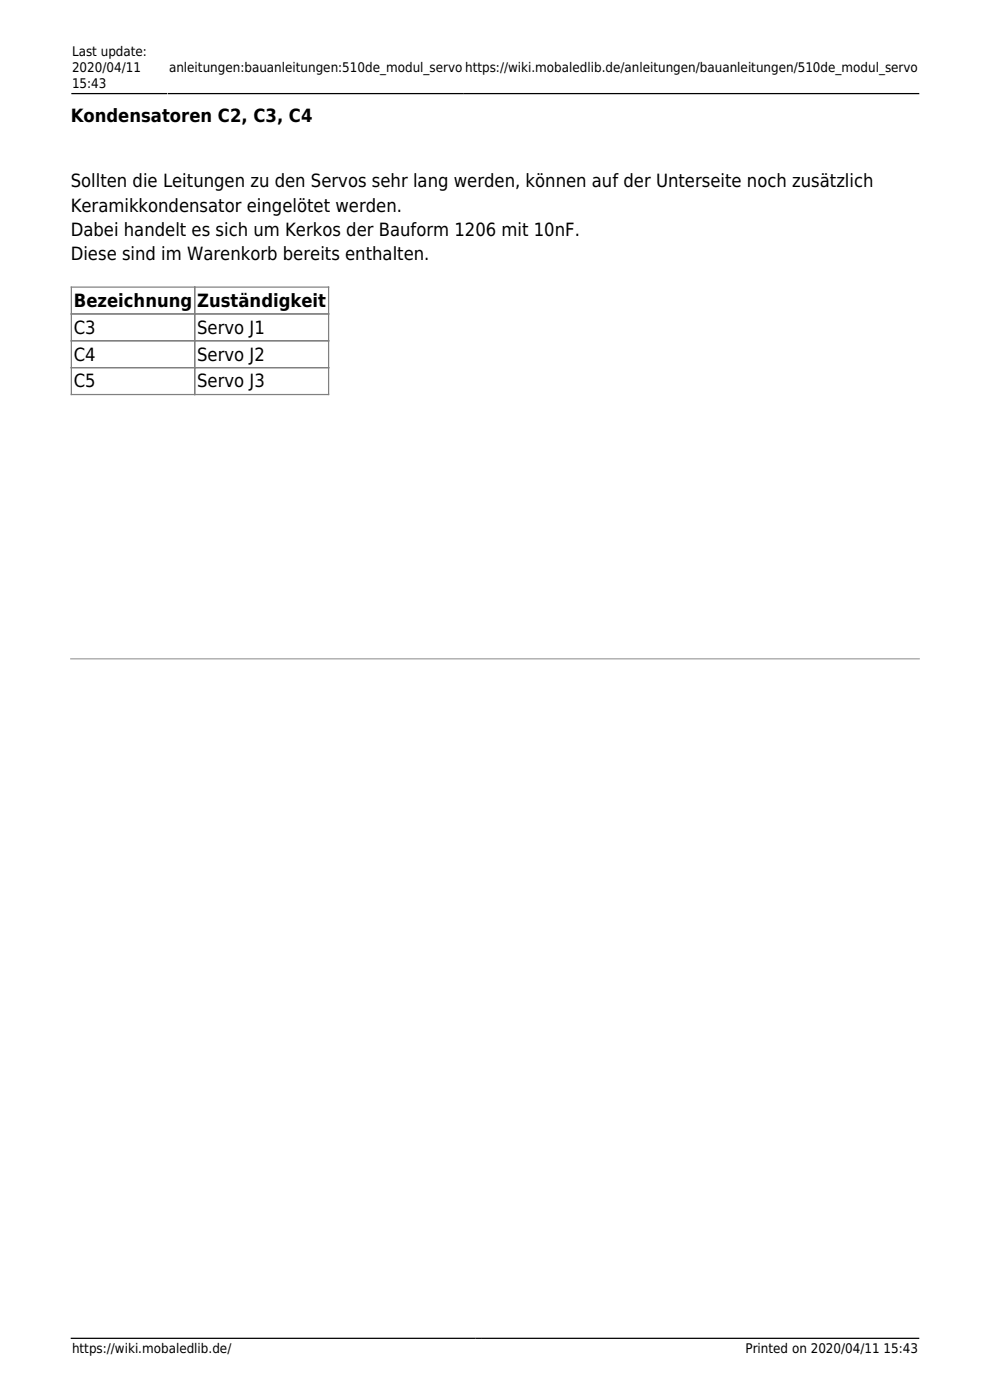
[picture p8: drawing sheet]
<svg xmlns="http://www.w3.org/2000/svg" width="210mm" height="297mm" viewBox="0 0 210 297" stroke-linecap="round" stroke-linejoin="round" font-family="sans-serif">
<defs><g id="words">
<g font-size="3.9">
<text x="15" y="25.9">Kondensatoren C2, C3, C4</text>
<text x="15" y="39.7">Sollten die Leitungen zu den Servos sehr lang werden, können auf der Unterseite noch zusätzlich</text>
<text x="15" y="44.9">Keramikkondensator eingelötet werden.</text>
<text x="15" y="50">Dabei handelt es sich um Kerkos der Bauform 1206 mit 10nF.</text>
<text x="15" y="55.2">Diese sind im Warenkorb bereits enthalten.</text>
<text x="15.7" y="65.1">Bezeichnung</text>
<text x="41.8" y="65.1">Zuständigkeit</text>
<text x="15.7" y="70.8">C3</text>
<text x="41.8" y="70.8">Servo J1</text>
<text x="15.7" y="76.5">C4</text>
<text x="41.8" y="76.5">Servo J2</text>
<text x="15.7" y="82.2">C5</text>
<text x="41.8" y="82.2">Servo J3</text>
</g>
<g font-size="2.8">
<text x="15.3" y="12">Last update:</text>
<text x="15.3" y="15.3">2020/04/11</text>
<text x="35.9" y="15.3">anleitungen:bauanleitungen:510de_modul_servo https://wiki.mobaledlib.de/anleitungen/bauanleitungen/510de_modul_servo</text>
<text x="15.3" y="18.7">15:43</text>
<text x="15.3" y="287">https://wiki.mobaledlib.de/</text>
<text x="158.1" y="287">Printed on 2020/04/11 15:43</text>
</g>
</g></defs>
<path d="M15.1 19.9h20.3M35.7 19.9h62.6M98.5 19.9h96.4M15.1 283.9h85.6M101 283.9h1.1M102.4 283.9h92.5" fill="none" stroke="#000" stroke-width=".26"/>
<path d="M15.1 60.9h54.6v22.8h-54.6zM15.1 66.6h54.6M15.1 72.3h54.6M15.1 78h54.6M41.3 60.9v22.8" fill="none" stroke="#808080" stroke-width=".26"/>
<path d="M15 139.8h180" fill="none" stroke="#888" stroke-width=".21"/>
<use href="#words"/>
</svg>
